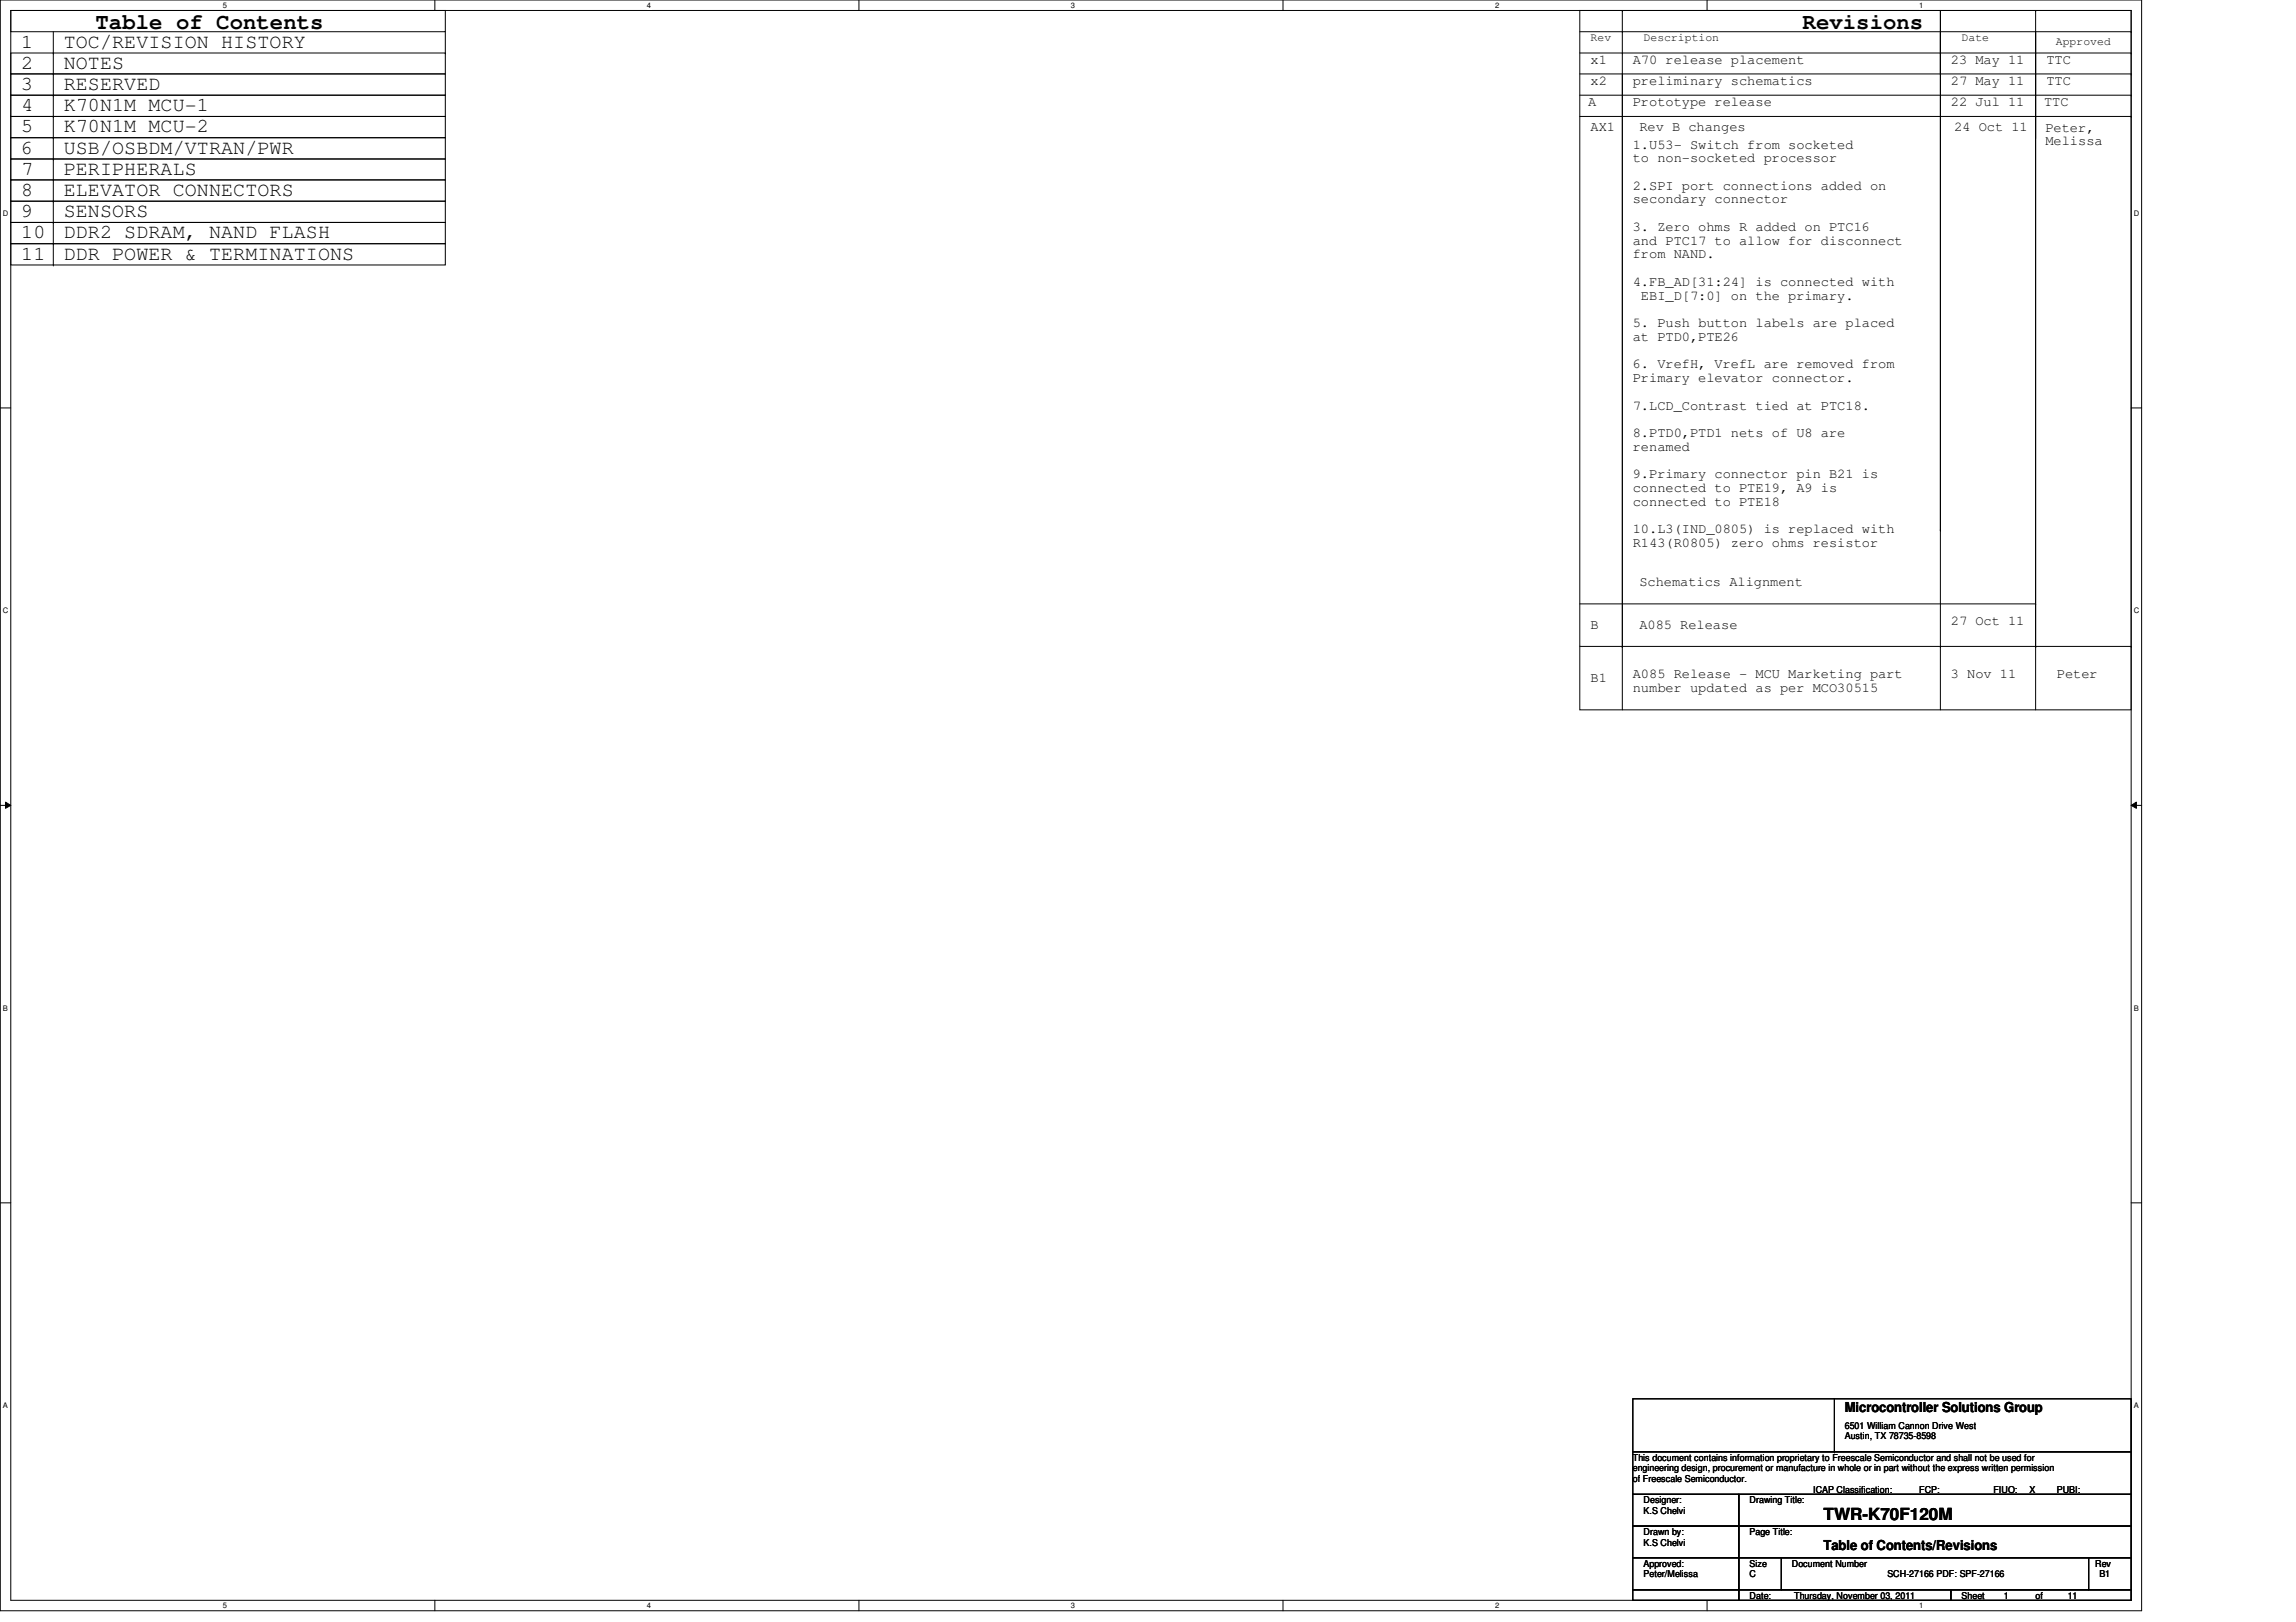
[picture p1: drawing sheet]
<svg xmlns="http://www.w3.org/2000/svg" width="297mm" height="210mm" viewBox="0 0 297 210" stroke-linecap="round" stroke-linejoin="round" font-family="sans-serif">
<defs><g id="words">
<g font-size="2.9">
<text x="12.4" y="3.8">Table of Contents</text>
<text x="233.2" y="3.8">Revisions</text>
</g>
<g font-size="2.6">
<text x="2.7" y="8.9">2</text>
<text x="2.7" y="11.6">3</text>
<text x="2.7" y="6.2">1</text>
<text x="8.3" y="11.6">RESERVED</text>
<text x="8.3" y="8.9">NOTES</text>
<text x="8.3" y="6.2">TOC/REVISION HISTORY</text>
<text x="2.7" y="14.4">4</text>
<text x="2.7" y="17.1">5</text>
<text x="8.3" y="17.1">K70N1M MCU-2</text>
<text x="8.3" y="14.4">K70N1M MCU-1</text>
<text x="2.7" y="19.9">6</text>
<text x="2.7" y="22.6">7</text>
<text x="8.3" y="19.9">USB/OSBDM/VTRAN/PWR</text>
<text x="8.3" y="22.6">PERIPHERALS</text>
<text x="2.7" y="25.4">8</text>
<text x="2.7" y="28.1">9</text>
<text x="8.3" y="25.4">ELEVATOR CONNECTORS</text>
<text x="8.3" y="28.1">SENSORS</text>
<text x="2.7" y="30.9">10</text>
<text x="2.7" y="33.6">11</text>
<text x="8.3" y="33.6">DDR POWER &amp; TERMINATIONS</text>
<text x="8.3" y="30.9">DDR2 SDRAM, NAND FLASH</text>
</g>
<text font-size="2.2" x="235.9" y="196.8">TWR-K70F120M</text>
<g font-size="1.8">
<text x="205.8" y="8.3">x1</text>
<text x="205.8" y="11">x2</text>
<text x="211.2" y="8.3">A70 release placement</text>
<text x="211.2" y="11">preliminary schematics</text>
<text x="252.4" y="8.3">23 May 11</text>
<text x="252.4" y="11">27 May 11</text>
<text x="264.7" y="8.3">TTC</text>
<text x="264.7" y="11">TTC</text>
<text x="205.5" y="13.7">A</text>
<text x="205.8" y="16.9">AX1</text>
<text x="211.2" y="13.7">Prototype release</text>
<text x="212.1" y="16.9">Rev B changes</text>
<text x="252.4" y="13.7">22 Jul 11</text>
<text x="252.8" y="16.9">24 Oct 11</text>
<text x="264.5" y="13.7">TTC</text>
<text x="264.6" y="17">Peter,</text>
<text x="211.2" y="19.2">1.U53- Switch from socketed</text>
<text x="211.2" y="21">to non-socketed processor</text>
<text x="264.6" y="18.8">Melissa</text>
<text x="211.2" y="24.6">2.SPI port connections added on</text>
<text x="211.2" y="26.3">secondary connector</text>
<text x="211.2" y="29.9">3. Zero ohms R added on PTC16</text>
<text x="211.2" y="31.7">and PTC17 to allow for disconnect</text>
<text x="211.2" y="33.4">from NAND.</text>
<text x="211.2" y="37">4.FB_AD[31:24] is connected with</text>
<text x="212.3" y="38.8">EBI_D[7:0] on the primary.</text>
<text x="211.2" y="42.3">5. Push button labels are placed</text>
<text x="211.2" y="44.1">at PTD0,PTE26</text>
<text x="211.2" y="47.7">6. VrefH, VrefL are removed from</text>
<text x="211.2" y="49.4">Primary elevator connector.</text>
<text x="211.2" y="53">7.LCD_Contrast tied at PTC18.</text>
<text x="211.2" y="56.6">8.PTD0,PTD1 nets of U8 are</text>
<text x="211.2" y="58.3">renamed</text>
<text x="211.2" y="61.9">9.Primary connector pin B21 is</text>
<text x="211.2" y="63.7">connected to PTE19, A9 is</text>
<text x="211.2" y="65.4">connected to PTE18</text>
<text x="211.2" y="69">10.L3(IND_0805) is replaced with</text>
<text x="211.2" y="70.8">R143(R0805) zero ohms resistor</text>
<text x="212.1" y="75.9">Schematics Alignment</text>
<text x="205.8" y="81.4">B</text>
<text x="212.1" y="81.4">A085 Release</text>
<text x="252.4" y="80.9">27 Oct 11</text>
<text x="205.8" y="88.2">B1</text>
<text x="211.2" y="87.8">A085 Release - MCU Marketing part</text>
<text x="211.2" y="89.6">number updated as per MCO30515</text>
<text x="252.4" y="87.8">3 Nov 11</text>
<text x="266.1" y="87.8">Peter</text>
<text x="238.7" y="182.7">Microcontroller Solutions Group</text>
<text x="235.9" y="200.5">Table of Contents/Revisions</text>
</g>
<g font-size="1.5">
<text x="205.8" y="5.3">Rev</text>
<text x="212.6" y="5.3">Description</text>
<text x="253.8" y="5.3">Date</text>
<text x="266" y="5.9">Approved</text>
</g>
<g font-size="1.2">
<text x="238.7" y="184.9">6501 William Cannon Drive West</text>
<text x="211.2" y="189">This document contains information proprietary to Freescale Semiconductor and shall not be used for</text>
<text x="211.2" y="190.4">engineering design, procurement or manufacture in whole or in part without the express written permission</text>
<text x="211.2" y="191.8">of Freescale Semiconductor.</text>
<text x="238.7" y="186.2">Austin, TX 78735-8598</text>
<text x="212.6" y="194.5">Designer:</text>
<text x="212.6" y="195.9">K.S Chelvi</text>
<text x="226.4" y="194.5">Drawing Title:</text>
<text x="234.6" y="193.2">ICAP Classification:</text>
<text x="248.3" y="193.2">FCP: ____</text>
<text x="257.9" y="193.2">FIUO:</text>
<text x="262.5" y="193.2">X</text>
<text x="266.1" y="193.2">PUBI:</text>
<text x="270.2" y="193.2">____</text>
<text x="212.6" y="198.6">Drawn by:</text>
<text x="212.6" y="202.7">Approved:</text>
<text x="212.6" y="200">K.S Chelvi</text>
<text x="226.4" y="202.7">Size</text>
<text x="226.4" y="198.6">Page Title:</text>
<text x="231.8" y="202.7">Document Number</text>
<text x="271.1" y="202.7">Rev</text>
<text x="212.6" y="204.1">Peter/Melissa</text>
<text x="226.4" y="206.9">Date:</text>
<text x="226.4" y="204.1">C</text>
<text x="232.1" y="206.9">Thursday, November 03, 2011</text>
<text x="244.2" y="204.1">SCH-27166 PDF: SPF-27166</text>
<text x="253.8" y="206.9">Sheet</text>
<text x="259.2" y="206.9">1</text>
<text x="263.4" y="206.9">of</text>
<text x="267.5" y="206.9">11</text>
<text x="271.6" y="204.1">B1</text>
</g>
<g font-size="1">
<text x="28.8" y="1">5</text>
<text x="83.7" y="1">4</text>
<text x="138.6" y="1">3</text>
<text x="193.4" y="1">2</text>
<text x="248.3" y="1">1</text>
<text x=".4" y="27.9">D</text>
<text x="276.1" y="27.9">D</text>
<text x=".4" y="79.4">C</text>
<text x="276.1" y="79.4">C</text>
<text x=".4" y="130.8">B</text>
<text x="276.1" y="130.8">B</text>
<text x=".4" y="182.2">A</text>
<text x="276.1" y="182.2">A</text>
<text x="28.8" y="208.1">5</text>
<text x="83.7" y="208.1">4</text>
<text x="138.6" y="208.1">3</text>
<text x="193.4" y="208.1">2</text>
<text x="248.3" y="208.1">1</text>
</g>
</g></defs>
<path d="M0 0h277.1v208.4h-277.1zM1.4 1.4h274.3v205.7h-274.3z" fill="none" stroke="#000" stroke-width=".13"/>
<g fill="#fff">
<path d="M28.8 .1h.6v1.1h-.6z"/>
<path d="M28.8 207.2h.6v1.1h-.6z"/>
</g>
<path d="M56.3 0v1.4M56.3 207.1v1.3" fill="none" stroke="#000" stroke-width=".13"/>
<g fill="#fff">
<path d="M83.7 .1h.5v1.1h-.5z"/>
<path d="M83.7 207.2h.5v1.1h-.5z"/>
</g>
<path d="M111.1 0v1.4M111.1 207.1v1.3" fill="none" stroke="#000" stroke-width=".13"/>
<g fill="#fff">
<path d="M138.6 .1h.5v1.1h-.5z"/>
<path d="M138.6 207.2h.5v1.1h-.5z"/>
</g>
<path d="M166 0v1.4M166 207.1v1.3" fill="none" stroke="#000" stroke-width=".13"/>
<g fill="#fff">
<path d="M193.4 .1h.6v1.1h-.6z"/>
<path d="M193.4 207.2h.6v1.1h-.6z"/>
</g>
<path d="M220.8 0v1.4M220.8 207.1v1.3" fill="none" stroke="#000" stroke-width=".13"/>
<g fill="#fff">
<path d="M248.3 .1h.5v1.1h-.5z"/>
<path d="M248.3 207.2h.5v1.1h-.5z"/>
<path d="M.4 27.1h.7v1.1h-.7z"/>
<path d="M276.1 27.1h.7v1.1h-.7z"/>
<path d="M.4 78.5h.7v1.1h-.7z"/>
<path d="M276.1 78.5h.7v1.1h-.7z"/>
</g>
<path d="M0 52.8h1.4M275.7 52.8h1.4" fill="none" stroke="#000" stroke-width=".13"/>
<g fill="#fff">
<path d="M.4 129.9h.6v1.1h-.6z"/>
<path d="M276.1 129.9h.6v1.1h-.6z"/>
</g>
<path d="M0 104.2h1.4M.7 103.8l.7 .4-.7 .4zM275.7 104.2l.7-.4v.8zM275.7 104.2h1.4" fill="none" stroke="#000" stroke-width=".13"/>
<path d="M.7 103.8l.7 .4-.7 .4zM275.7 104.2l.7-.4v.8z" fill="#000"/>
<g fill="#fff">
<path d="M.4 181.4h.6v1.1h-.6z"/>
<path d="M276.1 181.4h.6v1.1h-.6z"/>
</g>
<g fill="none" stroke="#000" stroke-width=".13">
<path d="M1.4 12.3h56.2v2.8h-56.2zM1.4 15.1h56.2v2.7h-56.2zM1.4 1.4h56.2v2.7h-56.2zM1.4 6.9h56.2v2.7h-56.2zM1.4 9.6h56.2v2.7h-56.2zM1.4 17.8h56.2v2.8h-56.2zM6.9 6.9h.1M6.9 15.1h.1M6.9 17.8h.1M6.9 9.6h.1M6.9 12.3h.1M6.9 4.1v30.2"/>
<path d="M57.6 6.9h.1M57.6 4.1v2.8M204.4 1.4h71.3v90.5h-71.3zM204.4 6.9h71.3M204.4 4.1h71.3M204.4 9.6h71.3M204.4 12.3h71.3M204.4 15.1h71.3M209.9 1.4h.1M209.9 4.1h.1M209.9 6.9h.1M209.9 1.4v90.5"/>
<path d="M251 6.9h.1M251 9.6h.1M251 1.4v90.5M263.4 6.9h.1M263.4 9.6h.1M263.4 12.3h.1M263.4 15.1h.1M263.4 17.8h.1M263.4 1.4h.1M263.4 1.4v90.5M275.7 6.9h.1M275.7 4.1h.1"/>
<path d="M275.7 9.6h.1M275.7 12.3h.1M275.7 15.1h.1M1.4 23.3h56.2v2.7h-56.2zM1.4 26h56.2v2.8h-56.2zM1.4 20.6h56.2v2.7h-56.2zM1.4 28.8h56.2v2.7h-56.2zM1.4 31.5h56.2v2.8h-56.2zM6.9 26h.1M6.9 28.8h.1M6.9 23.3h.1M6.9 31.5h.1"/>
<path d="M6.9 20.6h.1M6.9 34.3h.1M204.4 78.1h59M251 68.6h.1M263.4 78.1h.1M204.4 83.7h71.3M209.9 83.7h.1M251 83.7h.1M263.4 83.7h.1M275.7 83.7h.1M0 155.7h1.4M275.7 155.7h1.4"/>
<path d="M211.2 193.4h13.8v4.1h-13.8zM211.2 197.5h13.8v4.1h-13.8zM211.2 187.9h64.5v5.5h-64.5zM211.2 181h64.5v6.9h-64.5zM225 193.4h50.7v4.1h-50.7zM225 197.5h50.7v4.1h-50.7zM237.3 187.9h.1M237.3 181v6.9M211.2 201.6h13.8v4.1h-13.8zM211.2 205.7h13.8v1.4h-13.8zM225 201.6h5.5v4.1h-5.5zM225 205.7h27.4v1.4h-27.4z"/>
<path d="M230.5 201.6h39.7v4.1h-39.7zM252.4 205.7h23.3v1.4h-23.3zM270.2 201.6h5.5v4.1h-5.5z"/>
</g>
<use href="#words"/>
</svg>
